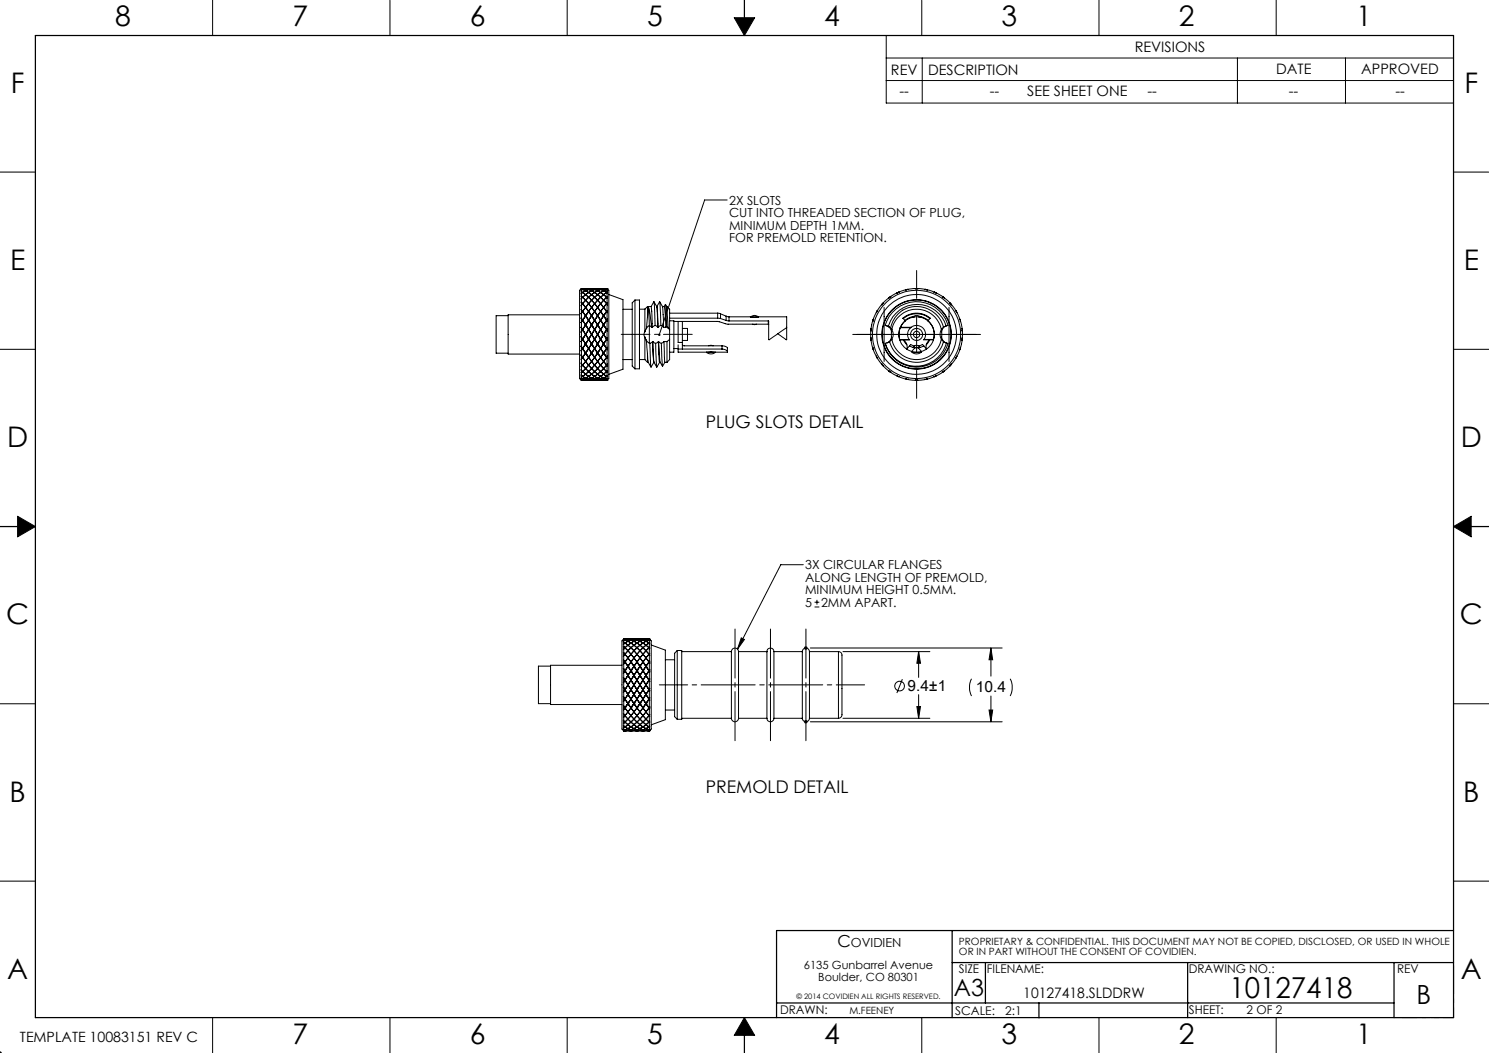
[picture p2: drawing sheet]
<svg xmlns="http://www.w3.org/2000/svg" width="420mm" height="297mm" viewBox="0 0 420 297" stroke-linecap="round" stroke-linejoin="round" font-family="sans-serif">
<defs><g id="words">
<text font-size="8.1" x="346.8" y="281.5">10127418</text>
<g font-size="8">
<text x="32.5" y="7.4">8</text>
<text x="82.5" y="7.4">7</text>
<text x="132.5" y="7.4">6</text>
<text x="182.5" y="7.4">5</text>
<text x="232.5" y="7.4">4</text>
<text x="282.5" y="7.4">3</text>
<text x="332.5" y="7.4">2</text>
<text x="382.5" y="7.4">1</text>
<text x="3.1" y="26.2">F</text>
<text x="413.1" y="26.1">F</text>
<text x="2.9" y="76.1">E</text>
<text x="412.9" y="76.1">E</text>
<text x="2" y="126.1">D</text>
<text x="412" y="126.1">D</text>
<text x="1.8" y="176.1">C</text>
<text x="411.8" y="176.1">C</text>
<text x="2.7" y="226.2">B</text>
<text x="412.7" y="226.2">B</text>
<text x="2" y="276.1">A</text>
<text x="412" y="276.1">A</text>
<text x="82.5" y="294.4">7</text>
<text x="132.5" y="294.4">6</text>
<text x="182.5" y="294.4">5</text>
<text x="232.5" y="294.4">4</text>
<text x="282.5" y="294.4">3</text>
<text x="332.5" y="294.4">2</text>
<text x="382.5" y="294.4">1</text>
</g>
<text font-size="7.5" x="399.5" y="283.1">B</text>
<text font-size="6.7" x="269.1" y="281">A3</text>
<g font-size="4.9">
<text x="199.1" y="120.8">PLUG SLOTS DETAIL</text>
<text x="199.1" y="223.6">PREMOLD DETAIL</text>
</g>
<text font-size="4.7" x="236.2" y="267.1">C</text>
<g font-size="4.4">
<text x="256" y="194.9">9.4±1</text>
<text x="275.3" y="195.3">10.4</text>
</g>
<g font-size="4.1">
<text x="320.1" y="14.8">REVISIONS</text>
<text x="251.3" y="21.1">REV</text>
<text x="261.8" y="21">DESCRIPTION</text>
<text x="360" y="21">DATE</text>
<text x="384" y="21">APPROVED</text>
<text x="253.7" y="27.1">--</text>
<text x="279.2" y="27.1">--</text>
<text x="289.8" y="27.1">SEE SHEET ONE</text>
<text x="323.6" y="27.1">--</text>
<text x="363.5" y="27.1">--</text>
<text x="393.6" y="27.1">--</text>
<text x="288.6" y="281.4">10127418.SLDDRW</text>
</g>
<text font-size="4" x="5.6" y="293.9">TEMPLATE 10083151 REV C</text>
<g font-size="3.5">
<text x="205.7" y="57.8">2X SLOTS</text>
<text x="205.7" y="61.3">CUT INTO THREADED SECTION OF PLUG,</text>
<text x="205.7" y="64.9">MINIMUM DEPTH 1MM.</text>
<text x="205.7" y="68.4">FOR PREMOLD RETENTION.</text>
<text x="227.1" y="160.6">3X CIRCULAR FLANGES</text>
<text x="227.1" y="164.1">ALONG LENGTH OF PREMOLD,</text>
<text x="227.1" y="167.7">MINIMUM HEIGHT 0.5MM.</text>
<text x="227.1" y="171.2">5</text>
<text x="231.6" y="171.2">2MM APART.</text>
<text x="240" y="267.1">OVIDIEN</text>
</g>
<g font-size="3.4">
<text x="270.5" y="274.4">SIZE</text>
<text x="278.3" y="274.4">FILENAME:</text>
<text x="335.3" y="274.4">DRAWING NO.:</text>
<text x="394.1" y="274.5">REV</text>
<text x="220" y="286.1">DRAWN:</text>
<text x="269.4" y="286.2">SCALE:</text>
<text x="283.5" y="286.2">2:1</text>
<text x="335.3" y="286.1">SHEET:</text>
<text x="351.6" y="286.1">2 OF 2</text>
</g>
<g font-size="3.2">
<text x="226.7" y="273.4">6135 Gunbarrel Avenue</text>
<text x="230.8" y="276.6">Boulder, CO 80301</text>
</g>
<g font-size="2.8">
<text x="270.5" y="266.6">PROPRIETARY &amp; CONFIDENTIAL. THIS DOCUMENT MAY NOT BE COPIED, DISCLOSED, OR USED IN WHOLE</text>
<text x="270.5" y="269.5">OR IN PART WITHOUT THE CONSENT OF COVIDIEN.</text>
<text x="239.6" y="286">M.FEENEY</text>
</g>
<text font-size="2.1" x="224.6" y="281.8">© 2014 COVIDIEN ALL RIGHTS RESERVED.</text>
</g></defs>
<g fill="none" stroke="#000" stroke-width=".28">
<path d="M60 0v10M110 0v10M160 0v10M207.1 5h5.8l-2.9 5zM250 10v19.1h160M250 16.4h160M260 0v10M260.1 16.4v12.7M310 0v10M349 16.4v12.7M360 0v10M379.5 16.4v12.7"/>
<path d="M250 22.7h160M0 48.5h10M205.1 56.4h-6.3l-12.9 38M410 48.5h10M258.6 76.3v7.9M0 98.5h10M143.3 89h-3.4v10.6h3.4M163.5 88.8h-20.2v11.1h20.2M163.9 89.7h.1M163.9 89.7l.1 .2M163.9 92.3l.1 .1M163.9 92.3l.1 .2"/>
<path d="M163.9 95l.1 .1M163.9 95l.1 .2M163.9 97.6l.1 .2M163.9 97.6l.1 .3M163.9 95l.4 .7M163.9 92.3l.4 .7M163.9 97.6l.4 .7M163.9 89.7l.4 .6M164 81.4h.1M164 81.4l-.1 .1M164 81.4v.2M164 81.6h-.1"/>
<path d="M164 81.6v.2M164 81.8l-.1 .1M164 81.8v.5M164 82.3h-.1M164 82.3v.4M164 82.7l-.1 .2 .1-.1M164 82.8v.7M164 83.5v.1M164 83.6v.5M164 84.1l-.1 .2 .1-.1M164 84.2v1M164 85.2v.1"/>
<path d="M164 85.3v.7M164 86l-.1 .3 .1-.2M164 86.1v1.2M164 87.3v.2M164 87.5v.8M164 88.3l-.1 .2M164 88.4l-.1 .1M164 88.4v1.3M164 89.9v.9M164 90.8l-.1 .2M164 90.9l-.1 .1M164 90.9v1.5"/>
<path d="M164 92.5v.9M164 93.4l-.1 .3M164 93.6l-.1 .1M164 93.6v1.5M164 95.2v1M164 96.2l-.1 .2M164 96.3l-.1 .1M164 96.3v1.5M164 97.9v.9M164 98.8l-.1 .2M164 98.9l-.1 .1M164 98.9v1.4"/>
<path d="M164 81.4a1.97 1.97 0 0 0-.5 2.1v21.7a2.06 2.06 0 0 0 .5 2.1M164 95.1l.3 .5M164 95.2l.3 .5M164 92.5l.3 .5M164 92.4l.3 .5M164 97.8l.3 .5M164 97.9l.3 .4M164 89.9l.3 .4M164 89.7l.3 .6M164 87.5l.3 .3M164 87.3l.3 .5M164 85.3l.3 .4"/>
<path d="M164 85.2l.3 .4M164 83.6l.3 .3M164 83.5l.3 .3M164 82.3l.3 .2M164 81.6l.3 .1M164 81.6h.3M164 81.4h.3M164.3 93l-.3 .4M164.3 95.7l-.3 .5M164.3 90.3l-.3 .5M164.3 98.3l-.3 .5M164.3 87.8l-.3 .5"/>
<path d="M164.3 87.8v.1M164.3 85.7l-.3 .3M164.3 85.7h.1M164.3 83.9l-.3 .2M164.3 82.5l-.3 .2M164.3 93h.1M164.3 95.7h.1M164.3 90.3h.1M164.3 82.5h.1M164.3 93l.8 1.3M164.3 93l.9 1.3M164.3 93l-.3 .6"/>
<path d="M164.3 93l-.4 .7M164.3 95.7l.9 1.3M164.3 95.7l-.4 .7M164.3 95.7l-.3 .6M164.3 95.7l.8 1.3M164.3 92.9v.1M164.3 90.4l.8 1.2M164.3 90.4l-.3 .5M164.3 90.3l.9 1.3M164.3 98.3h.1M164.3 90.3l-.4 .7M164.3 98.3l.9 1.3"/>
<path d="M164.3 98.3l-.4 .7M164.3 98.3v.1M164.3 98.4l-.3 .5M164.3 98.4l.8 1.2M164.3 87.9l.8 1.2M164.3 87.9l-.3 .5M164.3 87.9h.1M164.3 87.9l.9 1.2M164.3 87.9l-.4 .6M164.3 85.7l.8 1M164.3 85.7l-.3 .4M164.3 85.6v.1"/>
<path d="M164.3 83.9l.8 .8M164.3 83.9l-.3 .3M164.3 82.5l.8 .6M164.3 82.5l-.3 .3M164.3 81.7l.8 .3M164.3 81.7l-.3 .1M164.3 81.4l.8 .1M164.3 81.6v.1M164.3 83.8v.1M164.3 90.3v.1M164.3 95.6v.1M164.4 93l.8 1.3"/>
<path d="M164.4 95.7l.8 1.3M164.4 90.3h-.1M164.4 90.3l.8 1.3M164.4 98.3l.8 1.3M164.4 87.8l-.1 .1M164.4 87.8l.8 1.2M164.4 85.7l.8 1M164.4 83.9l.8 .8M164.4 82.5l.8 .6M164.4 82.5h.1M164.4 83.9h.1M164.4 85.7h.1"/>
<path d="M165.1 94.3l-.8 1.3M165.1 91.6l-.8 1.3M165.1 97l-.8 1.3M165.1 89.1l-.8 1.2M165.1 89.1h.1M165.1 99.6l-.8 1.1M165.1 86.7l-.8 1.1M165.1 86.7l.1 .1M165.1 84.7l-.8 .9M165.1 84.7l.1 .1M165.1 83.1l-.8 .7M165.1 82l-.8 .5"/>
<path d="M165.1 81.5l-.8 .1M165.1 94.3h.1M165.1 91.6h.1M165.1 97h.1M165.1 83.1h.1M165.1 82l.1 .1M165.1 81.5h.1M165.2 94.3l-.9 1.4M165.2 94.3h.1M165.2 94.3l.8 1.4M165.2 94.4l.8 1.3M165.2 94.3v.1"/>
<path d="M165.2 94.4l-.8 1.3M165.2 91.7l.8 1.3M165.2 91.7l-.8 1.3M165.2 91.6l-.9 1.4M165.2 97h.1M165.2 91.6h.1M165.2 97l.8 1.3M165.2 97l-.9 1.3M165.2 97.1l.8 1.2M165.2 97v.1M165.2 97.1l-.8 1.2M165.2 89.1l.8 1.2"/>
<path d="M165.2 89.1l-.8 1.2M165.2 99.6h.1M165.2 89.1h.1M165.2 89.1l-.9 1.2M165.2 99.6h-.1M165.2 99.6l.8 1.1M165.2 99.6l-.9 1.1M165.2 99.7l.8 1.1M165.2 99.6v.1M165.2 89v.1M165.2 99.7l-.8 1.1M165.2 86.7l.8 1.1"/>
<path d="M165.2 86.7l-.8 1.1M165.2 86.7v.1M165.2 84.7l.8 1M165.2 84.7l-.8 1M165.2 83.1l.8 .8M165.2 83.1l-.8 .8M165.2 82l.8 .5M165.2 82l-.8 .5M165.2 81.5l-.8 .2 .8 .3M165.2 81.5l.8 .2M165.2 82h.1M165.2 83.1h.1"/>
<path d="M165.2 94.3l.8 1.3M165.2 91.6l.8 1.3M165.2 84.7v.1M165.2 84.7l.8 .9M165.2 83.1l.8 .7M165.2 81.5l.8 .1M165.2 82v.1M166 93l-.8 1.3M166 95.7l-.8 1.3M166 90.3l-.8 1.3M166 98.3l-.8 1.3M166 87.8l-.8 1.2"/>
<path d="M166 87.8v.1M166 85.7l-.8 1M166 85.7h.1M166 83.9l-.8 .8M166 82.5l-.8 .6M166 81.7l-.8 .3M166 81.4h-1.6l.8 .1M166 81.4l-.8 .1M166 93h.1M166 95.7h.1M166 90.3h.1M166 82.5h.1"/>
<path d="M166 81.7h.1M166 93l.8 1.3M166 93l.9 1.3M166 95.7l.9 1.3M166 92.9v.1M166 95.7l.8 1.3M166 90.4l.8 1.2M166 90.4l-.8 1.2M166 98.3h.1M166 90.3l.9 1.3M166 98.3l.9 1.3M166 98.3v.1"/>
<path d="M166 98.4l-.8 1.2M166 87.9l.8 1.2M166 87.9l-.8 1.2M166 98.4l.8 1.2M166 87.9h.1M166 87.9l.9 1.2M166 85.7l.8 1M166 85.6v.1M166 83.9l.8 .8M166 82.5l.8 .6M166 81.7l.8 .3M166 81.4l.8 .1"/>
<path d="M166 83.8v.1M166 90.3v.1M166 95.6v.1M166.1 93l.8 1.3M166.1 95.7l.8 1.3M166.1 90.3h-.1M166.1 90.3l.8 1.3M166.1 98.3l.8 1.3M166.1 87.8l-.1 .1M166.1 87.8l.8 1.2M166.1 85.7h-.1M166.1 85.7l.8 1"/>
<path d="M166.1 83.9l.8 .8M166.1 82.5l.8 .6M166.1 81.7h.1M166.1 81.7l.8 .3M166.1 82.5h.1M166.1 83.9h.1M166.8 94.3l-.8 1.3M166.8 91.6l-.8 1.3M166.8 97l-.8 1.3M166.8 89.1l-.8 1.2M166.8 89.1h.1M166.8 99.6l-.8 1.1"/>
<path d="M166.8 86.7l-.8 1.1M166.8 86.7l.1 .1M166.8 84.7l-.8 .9M166.8 84.7l.1 .1M166.8 83.1l-.8 .7M166.8 82l-.8 .5M166.8 81.5l-.8 .1M166.8 94.3h.1M166.8 91.6h.1M166.8 97h.1M166.8 83.1h.1M166.8 82l.1 .1"/>
<path d="M166.8 81.5h.1M166.9 94.3l-.9 1.4M166.9 94.3h.1M166.9 94.3l.8 1.4M166.9 94.4l.8 1.3M166.9 94.3v.1M166.9 94.4l-.8 1.3M166.9 91.7l.8 1.3M166.9 91.7l-.8 1.3M166.9 91.6l-.9 1.4M166.9 97h.1M166.9 91.6h.1"/>
<path d="M166.9 97l-.9 1.3M166.9 97l.8 1.3M166.9 97.1l.8 1.2M166.9 97v.1M166.9 97.1l-.8 1.2M166.9 89.1l.8 1.2M166.9 89.1l-.8 1.2M166.9 99.6h.1M166.9 89.1h.1M166.9 89.1l-.9 1.2M166.9 99.6h-.1M166.9 99.6l-.9 1.1"/>
<path d="M166.9 99.6l.8 1.1M166.9 99.7l.8 1.1M166.9 99.6v.1M166.9 89v.1M166.9 99.7l-.8 1.1M166.9 86.7l.8 1.1M166.9 86.7l-.8 1.1M166.9 86.7v.1M166.9 84.7l.8 1M166.9 84.7l-.8 1M166.9 83.1l.8 .8M166.9 83.1l-.8 .8"/>
<path d="M166.9 82l.8 .5M166.9 82l-.8 .5M166.9 81.5l.8 .2M166.9 81.5l-.8 .2M166.9 82h.1M166.9 83.1h.1M166.9 94.3l.8 1.3M166.9 91.6l.8 1.3M166.9 84.7v.1M166.9 84.7l.8 .9M166.9 83.1l.8 .7M166.9 81.5h.1"/>
<path d="M166.9 81.5l.8 .1M166.9 82v.1M167.7 93l-.8 1.3M167.7 95.7l-.8 1.3M167.7 90.3l-.8 1.3M167.7 98.3l-.8 1.3M167.7 87.8l-.8 1.2M167.7 87.8v.1M167.7 85.7l-.8 1M167.7 85.7h.1M167.7 83.9l-.8 .8M167.7 82.5l-.8 .6"/>
<path d="M167.7 81.7l-.8 .3M167.7 81.4h-1.6l.8 .1M167.7 81.4l-.8 .1M167.7 93h.1M167.7 95.7h.1M167.7 90.3h.1M167.7 82.5h.1M167.7 81.7h.1M167.7 93l.8 1.3M167.7 93l.9 1.3M167.7 95.7l.9 1.3M167.7 95.7l.8 1.3"/>
<path d="M167.7 92.9v.1M167.7 90.4l.8 1.2M167.7 90.4l-.8 1.2M167.7 90.3l.9 1.3M167.7 98.3h.1M167.7 98.3l.9 1.3M167.7 98.4l.8 1.2M167.7 98.3v.1M167.7 98.4l-.8 1.2M167.7 87.9l.8 1.2M167.7 87.9l-.8 1.2M167.7 87.9h.1"/>
<path d="M167.7 87.9l.9 1.2M167.7 85.7l.8 1M167.7 85.6v.1M167.7 83.9l.8 .8M167.7 82.5l.8 .6M167.7 81.7l.8 .3M167.7 81.4l.8 .1M167.7 83.8v.1M167.7 90.3v.1M167.7 95.6v.1M167.8 93l.8 1.3M167.8 95.7l.8 1.3"/>
<path d="M167.8 90.3h-.1M167.8 90.3l.8 1.3M167.8 98.3l.8 1.3M167.8 87.8l-.1 .1M167.8 87.8l.8 1.2M167.8 85.7h-.1M167.8 85.7l.8 1M167.8 83.9l.8 .8M167.8 82.5l.8 .6M167.8 81.7l.8 .3M167.8 83.9h-.1M167.8 82.5h-.1"/>
<path d="M168.5 94.3l-.8 1.3M168.5 91.6l-.8 1.3M168.5 97l-.8 1.3M168.5 89.1l-.8 1.2M168.5 89.1h.1M168.5 99.6l-.8 1.1M168.5 86.7l-.8 1.1M168.5 86.7l.1 .1M168.5 84.7l-.8 .9M168.5 84.7l.1 .1M168.5 83.1l-.8 .7M168.5 82l-.8 .5"/>
<path d="M168.5 81.5l-.8 .1M168.5 94.3h.1M168.5 91.6h.1M168.5 97h.1M168.5 83.1h.1M168.5 82l.1 .1M168.5 81.5h.1M168.6 94.3h.1M168.6 94.3l.8 1.4M168.6 94.3l-.9 1.4M168.6 94.4l.8 1.3M168.6 94.3v.1"/>
<path d="M168.6 94.4l-.8 1.3M168.6 91.7l.8 1.3M168.6 91.7l-.8 1.3M168.6 91.6l-.9 1.4M168.6 97h.1M168.6 91.6h.1M168.6 97l-.9 1.3M168.6 97l.8 1.3M168.6 97.1l.8 1.2M168.6 97v.1M168.6 97.1l-.8 1.2M168.6 89.1l.8 1.2"/>
<path d="M168.6 89.1l-.8 1.2M168.6 99.6h.1M168.6 89.1l-.9 1.2M168.6 89.1h.1M168.6 99.6h-.1M168.6 99.6l-.9 1.1M168.6 99.6l.8 1.1M168.6 99.7l.8 1.1M168.6 99.6v.1M168.6 99.7l-.8 1.1M168.6 89v.1M168.6 86.7l.8 1.1"/>
<path d="M168.6 86.7l-.8 1.1M168.6 86.7v.1M168.6 84.7l.8 1M168.6 84.7l-.8 1M168.6 83.1l.8 .8M168.6 83.1l-.8 .8M168.6 82l.8 .5M168.6 82l-.8 .5M168.6 81.5l.8 .2M168.6 81.5l-.8 .2M168.6 82h.1M168.6 83.1h.1"/>
<path d="M168.6 94.3l.8 1.3M168.6 91.6l.8 1.3M168.6 84.7v.1M168.6 84.7l.8 .9M168.6 83.1l.8 .7M168.6 81.5h.1M168.6 81.5l.8 .1M168.6 82v.1M169.4 93l-.8 1.3M169.4 95.7l-.8 1.3M169.4 90.3l-.8 1.3M169.4 98.3l-.8 1.3"/>
<path d="M169.4 87.8l-.8 1.2M169.4 87.8v.1M169.4 85.7l-.8 1M169.4 85.7h.1M169.4 83.9l-.8 .8M169.4 82.5l-.8 .6M169.4 81.7l-.8 .3M169.4 81.4h-1.6l.8 .1M169.4 81.4l-.8 .1M169.4 93h.1M169.4 95.7h.1M169.4 90.3h.1"/>
<path d="M169.4 82.5h.1M169.4 81.7h.1M169.4 93l.8 1.3M169.4 93l.9 1.3M169.4 95.7l.9 1.3M169.4 95.7l.8 1.3M169.4 92.9v.1M169.4 90.4l.8 1.2M169.4 90.4l-.8 1.2M169.4 98.3h.1M169.4 90.3l.9 1.3M169.4 98.3l.9 1.3"/>
<path d="M169.4 98.3v.1M169.4 98.4l-.8 1.2M169.4 98.4l.8 1.2M169.4 87.9l.8 1.2M169.4 87.9l-.8 1.2M169.4 87.9h.1M169.4 87.9l.9 1.2M169.4 85.7l.8 1M169.4 85.6v.1M169.4 83.9l.8 .8M169.4 82.5l.8 .6M169.4 81.7l.8 .3"/>
<path d="M169.4 81.4l.8 .1M169.4 83.8v.1M169.4 90.3v.1M169.4 95.6v.1M169.5 93l.8 1.3M169.5 95.7l.8 1.3M169.5 90.3h-.1M169.5 90.3l.8 1.3M169.5 98.3l.8 1.3M169.5 87.8l-.1 .1M169.5 87.8l.8 1.2M169.5 85.7h-.1"/>
<path d="M169.5 85.7l.8 1M169.5 83.9l.8 .8M169.5 82.5l.8 .6M169.5 81.7l.8 .3M169.5 83.9h-.1M169.5 82.5h-.1M170.2 94.3l-.8 1.3M170.2 91.6l-.8 1.3M170.2 97l-.8 1.3M170.2 89.1l-.8 1.2M170.2 89.1h.1M170.2 99.6l-.8 1.1"/>
<path d="M170.2 86.7l-.8 1.1M170.2 86.7l.1 .1M170.2 84.7l-.8 .9M170.2 84.7l.1 .1M170.2 83.1l-.8 .7M170.2 82l-.8 .5M170.2 81.5l-.8 .1M170.2 94.3h.1M170.2 91.6h.1M170.2 97h.1M170.2 83.1h.1M170.2 82l.1 .1"/>
<path d="M170.2 81.5h.1M170.3 94.3l-.9 1.4M170.3 94.3h.1M170.3 94.3l.8 1.4M170.3 94.3v.1M170.3 94.4l-.8 1.3M170.3 94.4l.8 1.3M170.3 91.7l.8 1.3M170.3 91.7l-.8 1.3M170.3 91.6l-.9 1.4M170.3 97h.1M170.3 91.6h.1"/>
<path d="M170.3 97l.8 1.3M170.3 97l-.9 1.3M170.3 97.1l.8 1.2M170.3 97v.1M170.3 97.1l-.8 1.2M170.3 89.1l.8 1.2M170.3 89.1l-.8 1.2M170.3 99.6h.1M170.3 89.1h.1M170.3 89.1l-.9 1.2M170.3 99.6h-.1M170.3 99.6l.8 1.1"/>
<path d="M170.3 99.6l-.9 1.1M170.3 99.7l.8 1.1M170.3 99.6v.1M170.3 99.7l-.8 1.1M170.3 89v.1M170.3 86.7l.8 1.1M170.3 86.7l-.8 1.1M170.3 86.7v.1M170.3 84.7l.8 1M170.3 84.7l-.8 1M170.3 83.1l.8 .8M170.3 83.1l-.8 .8"/>
<path d="M170.3 82l.8 .5M170.3 82l-.8 .5M170.3 81.5l.8 .2M170.3 81.5l-.8 .2M170.3 82h.1M170.3 83.1h.1M170.3 94.3l.8 1.3M170.3 91.6l.8 1.3M170.3 84.7v.1M170.3 84.7l.8 .9M170.3 83.1l.8 .7M170.3 81.5l.8 .1"/>
<path d="M170.3 82v.1M171.1 93l-.8 1.3M171.1 95.7l-.8 1.3M171.1 90.3l-.8 1.3M171.1 98.3l-.8 1.3M171.1 87.8l-.8 1.2M171.1 87.8v.1M171.1 85.7l-.8 1M171.1 85.7h.1M171.1 83.9l-.8 .8M171.1 82.5l-.8 .6M171.1 81.7l-.8 .3"/>
<path d="M171.1 81.4l-.8 .1M171.1 81.4h-1.6l.8 .1M171.1 93h.1M171.1 95.7h.1M171.1 90.3h.1M171.1 82.5h.1M171.1 93l.1 .2M171.1 93l.2 .3M171.1 95.7l.2 .3M171.1 95.7l.1 .2M171.1 92.9v.1M171.1 90.4l.1 .2"/>
<path d="M171.1 90.4l-.8 1.2M171.1 98.3h.1M171.1 90.3l.2 .4M171.1 98.3l.2 .3M171.1 98.4l.1 .2M171.1 98.3v.1M171.1 98.4l-.8 1.2M171.1 87.9l.1 .1M171.1 87.9l-.8 1.2M171.1 87.9h.1M171.1 87.9l.2 .3M171.1 85.7l.1 .1"/>
<path d="M171.1 85.6v.1M171.1 83.9l.1 .1M171.1 82.5l.1 .1M171.1 81.7h.1M171.1 81.4h.1M171.1 81.6v.1M171.1 83.8v.1M171.1 90.3v.1M171.1 95.6v.1M171.1 93l.1 .1M171.1 95.7l.1 .1M171.1 90.3l.1 .1"/>
<path d="M171.1 98.3l.1 .2M171.1 87.8l.1 .1M171.1 83.9h.1M171.2 81.4h.1M171.2 93.2v2.2M171.2 95.4l-.1 .2M171.2 98.6v2M171.2 98.6h.1M171.2 98.5l.1 .1M171.2 98.2v.3M171.2 95.9v2.2M171.2 95.9l.1 .1"/>
<path d="M171.2 95.8l.1 .2M171.2 95.6v.2M171.2 93.2l.1 .1M171.2 93.1l.1 .2M171.2 92.8v.3M171.2 90.6v2.1M171.2 90.6l.1 .1M171.2 90.4l.1 .3M171.2 90.2v.2M171.2 88v2.1M171.2 88l.1 .2M171.2 87.9l.1 .3"/>
<path d="M171.2 87.7v.2M171.2 87.6v.1M171.2 85.8v1.8M171.2 85.8l.1 .2-.1-.2M171.2 85.6v.2M171.2 85.5v.1M171.2 84v1.5M171.2 83.9l.1 .2-.1-.1M171.2 83.8v.1M171.2 83.7v.1M171.2 82.6v1.1M171.2 82.6l.1 .1"/>
<path d="M171.2 82.4v.1M171.2 82.4h.1M171.2 81.7v.7M171.2 81.7l.1 .1M171.2 81.6v.1M171.2 81.6h.1M171.2 81.4v.2M171.2 81.4l.1 .1M171.2 81.4l.5 .5v24.9l-.5 .5M171.2 95.6l-.1 .1M171.2 92.8l-.1 .2M171.2 92.7l-.1 .2"/>
<path d="M171.2 98.1l-.1 .2M171.2 98.2l-.1 .1M171.2 90.2l-.1 .1M171.2 90.1l-.1 .2M171.2 87.7l-.1 .1M171.2 87.6l-.1 .2M171.2 85.6l-.1 .1M171.2 85.5l-.1 .1M171.2 83.8l-.1 .1M171.2 83.7l-.1 .1M171.2 82.4l-.1 .1M171.2 81.6l-.1 .1"/>
<path d="M171.2 81.6h-.1M171.3 98l-.1 .2M171.3 98l-.1 .1M171.3 95.3l-.1 .3M171.3 95.3l-.1 .1M171.3 92.6l-.1 .2M171.3 92.6l-.1 .1M171.3 90l-.1 .2M171.3 90l-.1 .1M171.3 95.3l-.2 .4M171.3 92.6l-.2 .4M171.3 98l-.2 .3"/>
<path d="M171.3 90l-.2 .3M171.7 83.1l4 1.4v19.6l-4 1.5M175.7 87.2h2.6M179.1 84.6v19.4M179.1 84.6l-.8 .8v17.9l.8 .7M179.1 84.6h1.3v19.4h-1.3M180.4 87.2h1.5M181.9 95.1l.4 .8M181.9 93.6a1.23 1.23 0 0 0 0 1.5M181.9 95.1v6.3M181.9 87.2v6.4M182.3 95.9l.3 4"/>
<path d="M182.3 95.9l.9 .9M182.3 92.7l-.4 .9M182.6 99.9l.2 2.3M182.6 89.4l-.3 3.3M182.6 99.9v2.3M182.6 86.5v2.9M182.6 86.5h1.1M182.6 86.5l-.7 .7M182.9 86.6l-.3 2.8M182.9 86.6l.3 5.2-.9 .9M182.9 86.6l.5 2.3 .4 3.4M183.3 96.9l.3 6.6"/>
<path d="M183.7 86.5l.3 5.8M183.8 92.3l-.6-.4v4.9M183.8 92.3h.2M184.1 96.3l-.4 .4-.5 .1M184.1 96.3l.3 5.9M184.1 96.3h.1M184.2 96.3l.7 .5M184.2 96.3l.3 5.9M184.4 85.1l-.7 1.4M184.8 91.8l-.8 .5M184.8 91.8l.8 .5M184.9 96.8l.3 6.7"/>
<path d="M185.2 86.5l-.7-1.4 .3 6.7M185.2 86.5l.4 5.8M185.2 86.5h.1M185.3 86.5l.3 5.8M185.6 92.3h.1M185.7 96.3l-.8 .5M185.7 96.3l.4 5.9M185.7 96.3h.1M185.8 96.3l.7 .5M185.8 96.3l.4 5.9h-.1M186.1 85.1l-.8 1.4M186.4 91.8l-.8 .5"/>
<path d="M186.4 91.8l.8 .5M186.5 96.8l.4 6.5M186.9 86.5l-.8-1.4 .3 6.7M186.9 86.5l.3 5.8M186.9 86.5h.5v.2l.4 5.6M187.2 92.3h.6M187.3 96.3l-.8 .5M187.3 96.3l.2 5.9M187.3 96.3h.8M187.7 85.9l-.4 .6M188 92.1l.5 .4M188 92.1l-.2 .2"/>
<path d="M188.1 86.5l-.4-.6 .3 6.2M188.1 86.5v1M188.1 87.5l.4 5M188.1 86.5l.8 .7v5.8M188.1 96.3v5.9M188.5 92.5l.4 .5M188.9 90.5h1.2v8.8h-1.2M188.9 93v2.7M188.9 95.7l-.8 .6M188.9 95.7v5.7l-.8 .8M188.9 88.3h13.5M188.9 89.7h13.5"/>
<path d="M190.1 90.7h12.4l2.7 .7h11.5M190.1 98.3h1.2M191.3 90.7v5.9h1.2M191.3 97.3v1.2M191.3 98.5v.8h8M191.3 98.5h12.4M192.5 92.6h1.4v3.4h-1.4M192.5 90.7v5.9M192.5 96.6v1.9M192.5 97.2l.3 .3h10.9M199.3 99.4a2.01 2.01 0 0 0 2.5 0M199.3 99.3l1.2-.1 1.3 .1"/>
<path d="M199.3 99.4h2.5M199.3 99.3v.1M199.9 97.5l.5-.1 .8 .1M201.8 99.3v.1M202.4 88.3l.8 .2M202.4 89.7l.8 .1M202.4 88.3v1.4M203.2 88.5v1.3M203.2 88.5l1.6 .7M203.2 89.8l1.6 .6M203.7 98.5l.8 .1 .7 .5M203.7 97.5l1.4 .5 .1 1.1"/>
<path d="M203.7 97.5v1M204.8 89.2l.8 .2M204.8 90.4l.8 .1M204.8 89.2v1.2M205.2 99.1v.2h-3.4M205.6 89.4v1.1M205.6 89.4h6.1M205.6 90.5h11.1M211.7 89.4h.1M211.7 89.4l1.1-.4 1.2 .4M211.8 89.4h2.1M212.3 91.4l.5 .2 .6-.2"/>
<path d="M213.9 89.4h8v2.9M216.7 90.5l.2 5.3 5-3.5M216.7 91.4l.1 .1M216.7 90.5v.9M221.9 92.3l-.1 3.5-2.4-1.7M240.5 94.3h36.1M245.6 95.6l.1 .2M245.6 95.4l.1-.1-.1 .3M245.6 93.2v2.2M245.6 93.1l.1 .2-.1-.1M245.6 95.4v.2M245.6 93.1v.1"/>
<path d="M245.7 95.9l.5 2.2M245.7 95.8l.1 .2-.1-.1M245.7 92.8l-.1 .3M245.7 92.7l.1-.1-.1 .2M245.7 95.8v.1M245.7 92.7v.1M245.9 91.7h.1M246.2 98.1v-.1v.2M246.2 90.6l-.5 2.1M246.2 98.1v.1M246.2 98.2l.1 .3M246.2 90.4v.3v-.1"/>
<path d="M246.2 90.4v.2M246.3 98.5l.2 .1h-.2M246.3 90.2l-.1 .2M246.3 98.5v.1M246.3 98.6l.9 2M246.3 90.1l.2-.1-.2 .2M246.3 90.1v.1M247.2 88l-.9 2.1M247.3 87.9v.3l-.1-.2M247.3 87.9l-.1 .1M247.4 87.7l-.1 .2M247.4 87.6h.2l-.2 .1"/>
<path d="M247.4 87.6v.1M248.7 85.8l-1.3 1.8M248.8 85.8v.2l-.1-.2M248.8 85.8h-.1M249 85.6l-.2 .2M249.1 85.5h.1l-.2 .1M249.1 85.5l-.1 .1M249.4 86.7v15.2M249.9 91.9a1.96 1.96 0 0 1 1.5 2.4 2.02 2.02 0 0 1-1.2 2.4M250.7 84l-1.6 1.5M250.8 83.9l-.1 .2v-.1M250.8 83.9l-.1 .1"/>
<path d="M250.9 96.3a7.9 7.9 0 0 0 7.6 5.9 7.9 7.9 0 0 0 7.6-5.9M250.9 96.3l-1.2 .5a9 9 0 0 0 8.6 6.5 9 9 0 0 0 8.6-6.5l-.8-.5M251 83.8l-.2 .1M251.1 83.7h.2l-.3 .1M251.1 83.7l-.1 .1M251.2 92.5l.4 .5M251.6 93a7.1 7.1 0 0 1 7-5.8 7.1 7.1 0 0 1 6.9 5.8M251.6 95.7a7.1 7.1 0 0 0 7 5.7 7.1 7.1 0 0 0 6.9-5.7M251.6 93a2.72 2.72 0 0 1 0 2.7M251.6 95.7l-.7 .6M253 82.6l-1.9 1.1M253.2 82.5l-.2 .2v-.1"/>
<path d="M253.2 82.5l-.2 .1M253.4 82.4l-.2 .1M253.5 82.4h.1h-.2M253.5 82.4h-.1M253.8 95.8h.1M253.8 95.8h2.7M253.9 92.4a5.2 5.2 0 0 0-.1 3.4M253.9 92.4h3M254 92.3l-.1 .1M254 92.3a5 5 0 0 1 6.3-2.6 5 5 0 0 1 3 6M254 92.3h3M254.8 89.8a5.9 5.9 0 0 1 7.5 0"/>
<path d="M254.8 89.8l-.1-.1a6 6 0 0 1 7.7 0l-.1 .1M254.8 89.8l.4 .6M254.8 95.8l1 1.5M255.1 95.8a2.76 2.76 0 0 1 .7 2.7M255.2 90.4l.1 .1M255.3 90.5a5 5 0 0 0 .5 8M255.6 81.7l-2.1 .7M255.6 81.7l-.1 .1 .2-.1M255.6 81.7h.1M255.8 98.5l1.4 .6M256 81.6l-.3 .1M256.1 81.6l.1 .1-.2-.1"/>
<path d="M256.1 81.6h-.1M256.5 95.8h.1M256.5 97.5l1.6 .6M256.5 97.5l.4-.3 1.1 .4M256.5 97.5l-.7 1M256.9 92.4a2.49 2.49 0 0 0-.4 3.4M257 92.3l-.1 .1M257 92.3a2.54 2.54 0 0 1 3.3 .2 2.54 2.54 0 0 1 .3 3.2M257.2 99.1a4.5 4.5 0 0 0 2.7 0M257.3 99.4a2.06 2.06 0 0 0 2.5 0M257.3 99.4h2.5M257.3 99.2v.2"/>
<path d="M257.4 89.4h.6M257.5 89.3l-2.3 1.1M257.7 97.8l.9-.4 .9 .6h-2zM258.1 98.1h.9M258.1 98.1l-.9 1M258.3 81.4l-2.2 .2M258.3 81.4l-.1 .1 .2-.1M258.3 81.4h.1M258.4 81.4h.3M258.6 89.2v10.2M258.7 81.4h.1M258.8 81.4l2.2 .2"/>
<path d="M259 98.1l.9 1M259.1 89.4l.6 .1M259.5 89.3l1.3 .4 1 .7M259.8 89.4l-1.2-.4-1.2 .5M259.8 99.2v.2M260.6 97.5l-1.6 .6M260.6 97.5l-.4-.3-1.1 .4M260.6 97.5l.7 1M260.6 95.7h2.7M261 81.6l-.1 .1 .2-.1M261 81.6h.1M261.1 81.6l.2 .1"/>
<path d="M261.3 98.5l-1.4 .6M261.3 81.7l.2 .1v-.1M261.3 81.7h.2M261.5 81.7l2.1 .7M261.8 90.5a5 5 0 0 1-.5 8M261.8 90.4l-.1 .1M262 95.8a2.61 2.61 0 0 0-.7 2.7M262.3 95.8l-1 1.5M262.3 89.8l-.5 .6M263.6 82.4h-.1h.2M263.6 82.4h.1M263.7 82.4l.2 .1"/>
<path d="M263.9 82.5l.2 .2-.1-.1M263.9 82.5l.1 .1M264 82.6l2 1.1M265.5 93a2.51 2.51 0 0 0 0 2.7M265.5 95.7l.6 .6M266 83.7h-.2l.3 .1M266 83.7l.1 .1M266.1 83.8l.1 .1M266.1 92.3a7.6 7.6 0 0 0-7.5-5.8 7.6 7.6 0 0 0-7.4 6M266.1 92.3l-.6 .7M266.1 92.3l.8-.4a8.5 8.5 0 0 0-8.2-6 8.5 8.5 0 0 0-8.1 6.2l.6 .4M266.1 96.3l.6 .4"/>
<path d="M266.2 92.4a4 4 0 0 0 0 3.9M266.2 83.9l.2 .2-.1-.1M266.2 83.9l.1 .1M266.3 84l1.7 1.5M266.4 92.1l-.2 .2M266.8 92l.6-.2a9.2 9.2 0 0 0-8.9-6.7 9.2 9.2 0 0 0-8.8 6.7l1.2 .5M266.8 96.7l.6 .1a9.2 9.2 0 0 1-8.9 6.8 9.2 9.2 0 0 1-8.8-6.8M267.7 86.7v15.2M268 85.5h-.1l.2 .1M268 85.5l.1 .1M268.1 85.6l.2 .2M268.3 85.8v.2v-.2"/>
<path d="M268.3 85.8h.1M268.3 85.8l1.3 1.8M269.6 87.6h-.1l.2 .1M269.6 87.6l.1 .1M269.7 87.7l.1 .2M269.8 87.9v.3l.1-.2M269.8 87.9l.1 .1M269.9 88l.9 2.1M270.8 90.1l-.1-.1 .1 .2M270.8 98.6l-.9 2M270.8 90.1v.1M270.8 90.2l.1 .2"/>
<path d="M270.8 98.5l-.1 .1h.1M270.8 98.5v.1M270.9 90.4v.3v-.1M270.9 98.2l-.1 .3M270.9 90.4v.2M270.9 90.6l.5 2.1M270.9 98.1v-.1v.2M270.9 98.1v.1M271.2 97h.1M271.4 92.7l-.1-.1 .1 .2M271.4 92.8v.3M271.4 95.8l-.1 .2 .1-.1"/>
<path d="M271.4 95.9l-.5 2.2M271.4 92.7v.1M271.4 95.8v.1M271.4 93.1v.2v-.1M271.4 93.2v2.2M271.4 95.4v.2M271.4 95.6v.2M271.4 93.1v.1M410 98.5h10M163.9 100.1l.1 .2M163.9 100.1l.1 .3M163.9 105.8l.1 .1"/>
<path d="M163.9 107l.1 .1M163.9 107.1l.1 .2M163.9 100.1l.4 .6M164 100.4v.8M164 101.2v.1M164 101.3v1.2M164 102.5l-.1-.1 .1 .2M164 102.6v.7M164 103.3v.1M164 103.4v1.1M164 104.5l-.1-.2 .1 .2M164 104.5v.6"/>
<path d="M164 105.1v.1M164 105.2v.7M164 105.9v.5M164 106.4h.1M164 106.4v.5M164 106.9l-.1-.2 .1 .2M164 106.9v.2M164 107.1v.2M164 107.3h.1M164 100.3l.3 .4M164 100.4l.3 .4M164 102.5l.3 .4"/>
<path d="M164 102.6l.3 .4M164 104.5l.3 .3M164 105.9l.3 .2M164 106.9l.3 .1M164 107.3h.3M164.3 100.8h.1M164.3 100.8l-.3 .4M164.3 103l-.3 .3M164.3 104.8l-.3 .3M164.3 106.1l-.3 .3M164.3 107l-.3 .1M164.3 100.7h.1"/>
<path d="M164.3 100.7l.1 .1M164.3 100.7v.1M164.3 100.7v.2M164.3 100.9l-.3 .4M164.3 100.9l.8 1M164.3 102.9v.1M164.3 103l-.3 .4M164.3 103l.8 1M164.3 104.7v.1M164.3 104.8l-.3 .4M164.3 104.8l.8 .7M164.3 106.2l-.3 .2"/>
<path d="M164.3 106.2l.8 .4M164.3 107h.1M164.3 107l.8 .2M164.3 104.8h.1M164.3 106.1v.1M164.3 106.1h.1M164.4 100.8l.8 1.1M164.4 102.9v.1M164.4 103l.8 .9M164.4 104.7v.1M164.4 104.8l.8 .7M164.4 106.1l.8 .5"/>
<path d="M164.4 106.1h.1M165.1 101.9l-.8 1M165.1 104h.1M165.1 104l-.8 .8M165.1 105.5l-.8 .6M165.1 106.6l-.8 .4M165.1 107.2l-.8 .1M165.2 101.9h.1M165.2 101.9h-.1M165.2 102l.8 1M165.2 102l-.8 1M165.2 104l.8 .8"/>
<path d="M165.2 103.9v.1M165.2 104l-.8 .8M165.2 105.5h-.1M165.2 105.6l.8 .5M165.2 105.6l-.8 .5M165.2 106.7l.8 .3M165.2 106.7l-.8 .3 .8 .2M165.2 107.2l.8 .1M165.2 107.2l-.8 .1h1.6M165.2 105.5v.1M165.2 106.6v.1M165.2 106.6h-.1"/>
<path d="M165.2 107.2h-.1M165.2 105.5h.1M165.2 106.6h.1M165.2 101.9l.8 1M165.2 105.5l.8 .6M165.2 106.6l.8 .4M166 100.8l-.8 1.1M166 103l-.8 .9M166 104.8l-.8 .7M166 106.1l-.8 .5M166 107l-.8 .2M166 100.7h.1"/>
<path d="M166 100.7v.1M166 100.7l.1 .1M166 100.7v.2M166 100.9l-.8 1M166 100.9l.8 1M166 102.9l.1 .1M166 102.9v.1M166 103l-.8 1M166 103l.8 1M166 104.7v.1M166 104.8l.8 .7M166 106.2l-.8 .4"/>
<path d="M166 106.2l.8 .4M166 107l-.8 .2 .8 .1M166 107l.8 .2M166 104.8h.1M166 106.1v.1M166 106.1h.1M166 107h.1M166.1 100.8l.8 1.1M166.1 103l.8 .9M166.1 104.7v.1M166.1 104.8l.8 .7M166.1 106.1l.8 .5"/>
<path d="M166.1 107l.8 .2M166.1 106.1h.1M166.1 107h.1M166.8 101.9l-.8 1M166.8 104h.1M166.8 104l-.8 .8M166.8 105.5l-.8 .6M166.8 106.6l-.8 .4M166.8 107.2l-.8 .1M166.9 101.9h.1M166.9 101.9h-.1M166.9 102l.8 1"/>
<path d="M166.9 102l-.8 1M166.9 103.9v.1M166.9 104l-.8 .8M166.9 104l.8 .8M166.9 105.5h-.1M166.9 105.6l-.8 .5M166.9 105.6l.8 .5M166.9 106.7l-.8 .3M166.9 106.7l.8 .3M166.9 107.2l-.8 .1h1.6M166.9 107.2l.8 .1M166.9 105.5v.1"/>
<path d="M166.9 106.6v.1M166.9 106.6h-.1M166.9 101.9l.8 1M166.9 105.5h.1M166.9 105.5l.8 .6M166.9 106.6l.8 .4M166.9 106.6h.1M166.9 107.2h.1M167.7 100.8l-.8 1.1M167.7 103l-.8 .9M167.7 104.8l-.8 .7M167.7 106.1l-.8 .5"/>
<path d="M167.7 107l-.8 .2M167.7 100.7h.1M167.7 100.7v.1M167.7 100.7l.1 .1M167.7 100.9l.8 1M167.7 100.7v.2M167.7 100.9l-.8 1M167.7 102.9v.1M167.7 102.9l.1 .1M167.7 103l.8 1M167.7 103l-.8 1M167.7 104.7v.1"/>
<path d="M167.7 104.8l.8 .7M167.7 106.2l.8 .4M167.7 106.2l-.8 .4M167.7 107l.8 .2M167.7 104.8h.1M167.7 106.1v.1M167.7 106.1h.1M167.7 107h.1M167.7 104.7l.1 .1M167.8 100.8l.8 1.1M167.8 103l.8 .9M167.8 104.8l.8 .7"/>
<path d="M167.8 106.1l.8 .5M167.8 107l.8 .2M168.5 101.9l-.8 1M168.5 104h.1M168.5 104l-.8 .8M168.5 105.5l-.8 .6M168.5 106.6l-.8 .4M168.5 107.2l-.8 .1M168.6 101.9h-.1M168.6 101.9h.1M168.6 102l.8 1M168.6 102l-.8 1"/>
<path d="M168.6 104l.8 .8M168.6 103.9v.1M168.6 104l-.8 .8M168.6 105.5h-.1M168.6 105.6l.8 .5M168.6 105.6l-.8 .5M168.6 106.7l.8 .3M168.6 106.7l-.8 .3M168.6 107.2l.8 .1M168.6 107.2l-.8 .1h1.6M168.6 105.5v.1M168.6 106.6v.1"/>
<path d="M168.6 106.6h-.1M168.6 101.9l.8 1M168.6 105.5h.1M168.6 105.5l.8 .6M168.6 106.6l.8 .4M168.6 106.6h.1M169.4 100.8l-.8 1.1M169.4 103l-.8 .9M169.4 104.8l-.8 .7M169.4 106.1l-.8 .5M169.4 107l-.8 .2M169.4 100.7h.1"/>
<path d="M169.4 100.7v.1M169.4 100.7l.1 .1M169.4 100.7v.2M169.4 100.9l-.8 1M169.4 100.9l.8 1M169.4 102.9v.1M169.4 102.9l.1 .1M169.4 103l-.8 1M169.4 103l.8 1M169.4 104.7v.1M169.4 104.8l.8 .7M169.4 106.2l.8 .4"/>
<path d="M169.4 106.2l-.8 .4M169.4 107l-.8 .2 .8 .1M169.4 107l.8 .2M169.4 104.8h.1M169.4 106.1v.1M169.4 106.1h.1M169.4 107h.1M169.4 104.7l.1 .1M169.5 100.8l.8 1.1M169.5 103l.8 .9M169.5 104.8l.8 .7M169.5 106.1l.8 .5"/>
<path d="M169.5 107l.8 .2M170.2 101.9l-.8 1M170.2 104h.1M170.2 104l-.8 .8M170.2 105.5l-.8 .6M170.2 106.6l-.8 .4M170.2 107.2l-.8 .1M170.3 101.9h.1M170.3 101.9h-.1M170.3 102l.8 1M170.3 102l-.8 1M170.3 103.9v.1"/>
<path d="M170.3 104l-.8 .8M170.3 104l.8 .8M170.3 105.5h-.1M170.3 105.6l-.8 .5M170.3 105.6l.8 .5M170.3 106.7l.8 .3M170.3 106.7l-.8 .3M170.3 107.2l.8 .1M170.3 107.2l-.8 .1h1.6M170.3 105.5v.1M170.3 106.6v.1M170.3 106.6h-.1"/>
<path d="M170.3 107.2h-.1M170.3 105.5h.1M170.3 106.6h.1M170.3 101.9l.8 1M170.3 105.5l.8 .6M170.3 106.6l.8 .4M171.1 100.8l-.8 1.1M171.1 103l-.8 .9M171.1 104.8l-.8 .7M171.1 106.1l-.8 .5M171.1 107l-.8 .2M171.1 100.7h.1"/>
<path d="M171.1 100.7v.1M171.1 100.9l.1 .1M171.1 100.7v.2M171.1 100.9l-.8 1M171.1 102.9v.1M171.1 103l.1 .2M171.1 103l-.8 1M171.1 104.7v.1M171.1 104.8l.1 .1M171.1 106.2l.1 .1M171.1 106.2l-.8 .4M171.1 107h.1"/>
<path d="M171.1 107l-.8 .2 .8 .1M171.1 107.3h.1M171.1 104.8h.1M171.1 106.1v.1M171.1 106.1h.1M171.1 100.8l.1 .1M171.1 103l.1 .1M171.1 106.1l.1 .1M171.2 107.3h.1M171.2 107v.3M171.2 107h.1M171.2 106.9l.1-.1-.1 .2"/>
<path d="M171.2 106.3v.6M171.2 106.2v.1M171.2 106.1v.1M171.2 106l.1-.1-.1 .2M171.2 104.9v1.1M171.2 104.9h.1M171.2 104.7v.2M171.2 104.7l.1-.2-.1 .2M171.2 103.2v1.5M171.2 103.1v.1M171.2 102.9v.2M171.2 102.8l.1-.1-.1 .2"/>
<path d="M171.2 101v1.8M171.2 100.9v.1M171.2 100.7v.2M171.2 100.6l-.1 .1M171.2 100.7l-.1 .1M171.2 102.8l-.1 .1M171.2 102.9l-.1 .1M171.2 104.7l-.1 .1M171.2 106l-.1 .1M171.2 106.1h-.1M171.2 106.9l-.1 .1M171.2 107h-.1"/>
<path d="M171.3 107.2l-.1 .1M171.3 107h-.1M171.3 100.4l-.1 .3M171.3 100.4l-.1 .2M171.3 100.4l-.2 .3M175.7 101.4h2.6M180.4 101.4h1.5M181.9 101.4l.7 .8M182.6 102.2h.2M182.8 102.2l.8 1.3M184.4 102.2l-.7 1.3M184.4 102.2h.1"/>
<path d="M184.5 102.2l.7 1.3M186.1 102.2l-.8 1.3M186.2 102.2l.7 1.1M187.5 102.2l-.6 1.1M187.5 102.2h.6M247.2 100.6l.1-.2v.3M247.2 100.6l.1 .1M247.3 100.7l.1 .2M247.4 100.9l.2 .1h-.2M247.4 100.9v.1M247.4 101l1.3 1.8M248.7 102.8l.1-.1v.2"/>
<path d="M248.7 102.8l.1 .1M248.8 102.9l.2 .2M249 103.1l.2 .1h-.1M249 103.1l.1 .1M249.1 103.2l1.6 1.5M250.7 104.7v-.2l.1 .2M250.7 104.7h.1M250.8 104.7l.2 .2M251 104.9h.3h-.2M251 104.9h.1M251.1 104.9l1.9 1.1M253 106v-.1l.2 .2"/>
<path d="M253 106l.2 .1M253.2 106.1l.2 .1M253.4 106.2h.2l-.1 .1M253.4 106.2l.1 .1M253.5 106.3l2.1 .6M255.6 106.9l-.1-.1 .2 .2M255.6 106.9l.1 .1M255.7 107h.3M256 107h.2h-.1M256 107h.1M256.1 107l2.2 .3M258.3 107.3l-.1-.1 .2 .1"/>
<path d="M258.3 107.3h.1M258.4 107.3h.3M258.6 104.5v7.9M258.7 107.3h.1M261 107h.1M261 107l-2.2 .3M261.3 107h-.2M261.5 106.9l-.2 .1M263.6 106.3l-2.1 .6M263.7 106.2h-.2l.1 .1M263.7 106.2l-.1 .1M263.9 106.1l-.2 .1"/>
<path d="M264 106l.1-.1-.2 .2M264 106l-.1 .1M266 104.9l-2 1.1M266.1 104.9h-.3h.2M266.1 104.9h-.1M266.2 104.7l-.1 .2M266.3 104.7l.1-.2-.2 .2M266.3 104.7h-.1M268 103.2l-1.7 1.5M268.1 103.1l-.2 .1h.1M268.1 103.1l-.1 .1M268.3 102.9l-.2 .2"/>
<path d="M268.3 102.8v-.1v.2M268.3 102.8v.1M269.6 101l-1.3 1.8M269.7 100.9l-.2 .1h.1M269.7 100.9l-.1 .1M269.8 100.7l-.1 .2M269.9 100.6l-.1-.2v.3M269.9 100.6l-.1 .1M5 145.6l5 2.9-5 2.9zM226.6 159.3h-6.4l-12.2 23.8M410 148.5l5-2.9v5.8zM209.1 179.9l.9 .5-2 2.7z"/>
<path d="M229.8 171.2h1.3M229.8 169.9h1.3M230.4 169.2v1.3M0 198.5h10M155.3 187.9h-3.4v10.6h3.4M175.4 187.6h-20.1v11.1h20.1M175.8 188.6h.1M175.8 188.6l.1 .1M175.8 191.1l.1 .1M175.8 191.1l.1 .2M175.8 193.8l.1 .2M175.8 193.8l.1 .3"/>
<path d="M175.8 196.5l.1 .1M175.8 196.5l.1 .2M175.8 199l.1 .1M175.8 199l.1 .2M175.8 193.8l.5 .7M175.8 191.1l.5 .7M175.8 196.5l.5 .7M175.8 188.6l.5 .6M175.8 199l.5 .6M175.9 194l.4 .5M175.9 192.4v1.6M175.9 180.2h.1"/>
<path d="M175.9 180.2l-.1 .2M175.9 180.3v.1M175.9 180.4h.1M175.9 180.4v.2M175.9 180.6l-.1 .2 .1-.1M175.9 180.7v.4M175.9 181.1v.1M175.9 181.2v.4M175.9 181.6l-.1 .1M175.9 181.6v.8M175.9 182.4h.1M175.9 182.4v.6"/>
<path d="M175.9 183l-.1 .2 .1-.1M175.9 183.1v1M175.9 184.1v.1M175.9 184.2v.7M175.9 184.9l-.1 .2 .1-.1M175.9 185v1.2M175.9 186.2v.1M175.9 186.3v.8M175.9 187.1l-.1 .3M175.9 187.3l-.1 .1M175.9 187.3v1.3M175.9 188.7v.9"/>
<path d="M175.9 189.6l-.1 .3M175.9 189.8l-.1 .1M175.9 189.8v1.4M175.9 191.3v1M175.9 192.3l-.1 .2M175.9 192.4l-.1 .1M175.9 194.1v.9M175.9 195l-.1 .2M175.9 195.1l-.1 .1M175.9 195.1v1.5M175.9 196.7v.9M175.9 197.6l-.1 .2"/>
<path d="M175.9 197.8h-.1M175.9 197.8v1.3M175.9 199.2v.9M175.9 180.2a2.62 2.62 0 0 0-.5 2.5v22.9l.5 .5M175.9 194.1l.3 .5M175.9 191.3l.3 .5M175.9 191.2l.4 .6M175.9 196.6l.4 .5M175.9 196.7l.3 .5M175.9 188.7l.3 .5M175.9 188.6l.4 .5M175.9 199.1l.4 .5"/>
<path d="M175.9 199.2l.3 .5M175.9 186.3l.3 .4M175.9 186.2l.4 .5M175.9 184.2l.3 .3M175.9 184.1l.4 .4M175.9 182.4l.3 .3M175.9 182.4l.4 .3M175.9 181.2l.3 .2M175.9 181.1l.4 .2M175.9 180.4l.3 .1M175.9 180.4l.4 .1M175.9 180.2h.3z"/>
<path d="M176.2 199.7h.1M176.2 186.7h.1M176.2 191.8l-.3 .5M176.2 191.8h.1M176.2 194.6l-.3 .4M176.2 189.2l-.3 .4M176.2 189.2h.1M176.2 197.2l-.3 .4M176.2 186.7l-.3 .4M176.2 186.7l.1 .1M176.2 199.7l-.3 .4M176.2 184.5l-.3 .4"/>
<path d="M176.2 184.5l.1 .1M176.2 182.7h.1M176.2 182.7l-.3 .3M176.2 181.4l-.3 .2M176.2 180.5l-.3 .1M176.2 180.5h.1M176.2 181.4h.1M176.3 191.9l.8 1.3M176.3 191.8v.1M176.3 191.8l.8 1.4M176.3 194.5h.1M176.3 191.9l-.4 .5"/>
<path d="M176.3 194.5v.1M176.3 191.8h.1M176.3 191.8l-.5 .7M176.3 194.5l-.1 .1M176.3 194.5l.8 1.4M176.3 194.5l-.5 .7M176.3 194.6l-.4 .5M176.3 194.6l.8 1.3M176.3 189.2l.8 1.3M176.3 189.2l-.4 .6M176.3 189.2h.1M176.3 197.2h.1"/>
<path d="M176.3 189.2l-.5 .7M176.3 197.2h-.1M176.3 197.2l.8 1.2M176.3 197.2l-.5 .6M176.3 197.2l-.4 .6M176.3 197.2l.8 1.3M176.3 189.1v.1M176.3 186.8l.8 1.1M176.3 186.8l-.4 .5M176.3 186.8h.1M176.3 186.8l.8 1.2M176.3 199.6h.1"/>
<path d="M176.3 199.6v.1M176.3 186.8l-.5 .6M176.3 199.6l-.1 .1M176.3 199.7l-.4 .5M176.3 199.7l.8 1.1M176.3 186.7v.1M176.3 184.6l.8 1M176.3 184.6l-.4 .4M176.3 184.5v.1M176.3 182.7l.8 .8M176.3 182.7l-.4 .4M176.3 181.4l.8 .6"/>
<path d="M176.3 181.4l-.4 .2M176.3 180.5l.8 .4M176.3 180.5l-.4 .2M176.3 180.5h.1M176.3 180.2l.8 .1M176.3 180.2l-.4 .1M176.3 181.3v.1M176.3 182.7h.1M176.3 197.1v.1M176.3 191.8l.8 1.3M176.3 194.6l.8 1.2M176.3 189.2l.8 1.2"/>
<path d="M176.3 186.7l.8 1.2M176.3 184.5l.8 1M176.3 181.4l.8 .5M176.3 180.2h1.6l-.8 .1M177.1 193.2h.1M177.1 193.2l-.8 1.3M177.1 190.5l-.8 1.3M177.1 190.5h.1M177.1 195.9l-.8 1.2M177.1 187.9l-.8 1.2M177.1 187.9v.1M177.1 198.5l-.8 1.1"/>
<path d="M177.1 185.6l-.8 1.1M177.1 185.6h.1M177.1 183.5l-.8 1M177.1 183.5v.2M177.1 182l-.8 .7M177.1 182h.1M177.1 180.9l-.8 .4M177.1 180.3l-.8 .2M177.1 180.3h.1M177.1 180.9h.1M177.1 193.2l.9 1.3M177.1 193.1v.1"/>
<path d="M177.1 193.2l.8 1.4M177.1 193.2l-.8 1.4M177.1 190.6l.8 1.2M177.1 190.6l-.8 1.2M177.1 190.5v.1M177.1 190.5l.9 1.3M177.1 195.9h.1M177.1 195.9l.9 1.3M177.1 195.9l-.8 1.3M177.1 190.4v.1M177.1 195.9l.8 1.3M177.1 188l.8 1.2"/>
<path d="M177.1 188l-.8 1.2M177.1 198.4h.1M177.1 188h.1M177.1 188l.9 1.2M177.1 198.4l.1 .1M177.1 198.4v.1M177.1 198.4l.9 1.2M177.1 198.4l-.8 1.2M177.1 198.5l.8 1.2M177.1 198.5l-.8 1.2M177.1 185.6l.8 1.1M177.1 183.6l.8 .9"/>
<path d="M177.1 183.6l-.8 .9M177.1 183.5v.1M177.1 182l.8 .7M177.1 180.9l.8 .5M177.1 180.9l-.8 .5M177.1 180.3l.8 .2M177.1 181.9v.1M177.1 195.8v.1M177.2 193.2l.8 1.3M177.2 190.5l.8 1.3M177.2 195.9l.8 1.2M177.2 187.9l-.1 .1"/>
<path d="M177.2 187.9l.8 1.2M177.2 198.5l.8 1.1M177.2 185.6h-.1M177.2 185.6l.8 1.1M177.2 183.5l-.1 .2M177.2 183.5l.8 1M177.2 182h.1M177.2 182l.8 .7M177.2 180.9l.8 .4M177.2 180.3l.8 .2M177.2 180.3h.1M177.9 191.8l-.8 1.3"/>
<path d="M177.9 191.8h.1M177.9 194.6l-.8 1.2M177.9 189.2l-.8 1.2M177.9 189.2h.1M177.9 197.2l-.8 1.2M177.9 186.7l-.8 1.2M177.9 186.7l.1 .1M177.9 199.7l-.8 1.1M177.9 184.5l-.8 1M177.9 184.5l.1 .1M177.9 182.7h.1M177.9 182.7l-.8 .8"/>
<path d="M177.9 181.4l-.8 .5M177.9 180.5l-.8 .4M177.9 180.5h.1M177.9 181.4h.1M178 191.9l.8 1.3M178 191.8v.1M178 191.8l.8 1.4M178 194.5h.1M178 191.8l-.9 1.4M178 191.9l-.8 1.3M178 194.5l-.1 .1M178 194.5v.1"/>
<path d="M178 191.8h.1M178 194.5l-.9 1.4M178 194.5l.8 1.4M178 194.6l-.8 1.3M178 194.6l.8 1.3M178 189.2l.8 1.3M178 189.2l-.8 1.3M178 189.2l-.9 1.3M178 189.2h.1M178 197.2h-.1M178 197.2h.1M178 197.2l-.9 1.2"/>
<path d="M178 197.2l.8 1.2M178 197.2l-.8 1.3M178 189.1v.1M178 186.8l.8 1.1M178 186.8l-.8 1.1M178 197.2l.8 1.3M178 186.8l-.9 1.2M178 186.8h.1M178 199.6h.1M178 186.8l.8 1.2M178 199.6l-.1 .1M178 199.6v.1"/>
<path d="M178 199.7l-.8 1.1M178 186.7v.1M178 184.6l.8 1M178 184.6l-.8 1M178 199.7l.8 1.1M178 184.5v.1M178 182.7l.8 .8M178 182.7l-.8 .8M178 181.4l.8 .6M178 181.4l-.8 .6M178 180.5l.8 .4M178 180.5l-.8 .4"/>
<path d="M178 180.2l.8 .1M178 180.2l-.8 .1M178 181.3v.1M178 182.7h.1M178 197.1v.1M178 191.8l.8 1.3M178 194.6l.8 1.2M178 189.2l.8 1.2M178 186.7l.8 1.2M178 184.5l.8 1M178 181.4l.8 .5M178 180.2h1.6l-.8 .1"/>
<path d="M178 180.5h.1M178.8 193.2h.1M178.8 193.2l-.8 1.3M178.8 190.5l-.8 1.3M178.8 190.5h.1M178.8 195.9l-.8 1.2M178.8 187.9l-.8 1.2M178.8 187.9v.1M178.8 198.5l-.8 1.1M178.8 185.6l-.8 1.1M178.8 185.6h.1M178.8 183.5l-.8 1"/>
<path d="M178.8 183.5v.2M178.8 182l-.8 .7M178.8 182h.1M178.8 180.9l-.8 .4M178.8 180.3l-.8 .2M178.8 180.3h.1M178.8 180.9h.1M178.8 193.2l.9 1.3M178.8 193.1v.1M178.8 193.2l.8 1.4M178.8 193.2l-.8 1.4M178.8 190.6l.8 1.2"/>
<path d="M178.8 190.6l-.8 1.2M178.8 190.5v.1M178.8 190.5l.9 1.3M178.8 195.9h.1M178.8 195.9l-.8 1.3M178.8 195.9l.9 1.3M178.8 190.4v.1M178.8 195.9l.8 1.3M178.8 188l.8 1.2M178.8 188l-.8 1.2M178.8 198.4h.1M178.8 188h.1"/>
<path d="M178.8 188l.9 1.2M178.8 198.4l.1 .1M178.8 198.4v.1M178.8 198.4l-.8 1.2M178.8 198.4l.9 1.2M178.8 198.5l.8 1.2M178.8 198.5l-.8 1.2M178.8 185.6l.8 1.1M178.8 183.6l.8 .9M178.8 183.6l-.8 .9M178.8 183.5v.1M178.8 182l.8 .7"/>
<path d="M178.8 180.9l.8 .5M178.8 180.9l-.8 .5M178.8 180.3l.8 .2M178.8 181.9v.1M178.8 195.8v.1M178.9 193.2l.8 1.3M178.9 190.5l.8 1.3M178.9 195.9l.8 1.2M178.9 187.9l-.1 .1M178.9 187.9l.8 1.2M178.9 198.5l.8 1.1M178.9 185.6h-.1"/>
<path d="M178.9 185.6l.8 1.1M178.9 183.5l-.1 .2M178.9 183.5l.8 1M178.9 182h-.1M178.9 182l.8 .7M178.9 180.9l.8 .4M178.9 180.3l.8 .2M179.6 191.8l-.8 1.3M179.6 191.8h.1M179.6 194.6l-.8 1.2M179.6 189.2l-.8 1.2M179.6 189.2h.1"/>
<path d="M179.6 197.2l-.8 1.2M179.6 186.7l-.8 1.2M179.6 186.7l.1 .1M179.6 199.7l-.8 1.1M179.6 184.5l-.8 1M179.6 184.5l.1 .1M179.6 182.7l-.8 .8M179.6 182.7h.1M179.6 181.4l-.8 .5M179.6 180.5l-.8 .4M179.6 180.5h.1M179.6 181.4h.1"/>
<path d="M179.7 191.8l-.9 1.4M179.7 191.8v.1M179.7 191.9l-.8 1.3M179.7 194.5h.1M179.7 191.9l.8 1.3M179.7 191.8l.8 1.4M179.7 194.5l-.1 .1M179.7 194.5v.1M179.7 191.8h.1M179.7 194.5l.8 1.4M179.7 194.5l-.9 1.4M179.7 194.6l.8 1.3"/>
<path d="M179.7 194.6l-.8 1.3M179.7 189.2l.8 1.3M179.7 189.2l-.8 1.3M179.7 189.2h.1M179.7 189.2l-.9 1.3M179.7 197.2h-.1M179.7 197.2h.1M179.7 197.2l.8 1.2M179.7 197.2l-.9 1.2M179.7 197.2l.8 1.3M179.7 197.2l-.8 1.3M179.7 189.1v.1"/>
<path d="M179.7 186.8l.8 1.1M179.7 186.8l-.8 1.1M179.7 186.8h.1M179.7 186.8l.8 1.2M179.7 199.6h.1M179.7 186.8l-.9 1.2M179.7 199.6l-.1 .1M179.7 199.6v.1M179.7 199.7l.8 1.1M179.7 199.7l-.8 1.1M179.7 186.7v.1M179.7 184.6l.8 1"/>
<path d="M179.7 184.6l-.8 1M179.7 184.5v.1M179.7 182.7l.8 .8M179.7 182.7l-.8 .8M179.7 181.4l.8 .6M179.7 181.4l-.8 .6M179.7 180.5l.8 .4M179.7 180.5l-.8 .4M179.7 180.2l.8 .1M179.7 180.2l-.8 .1M179.7 181.3v.1M179.7 182.7h.1"/>
<path d="M179.7 197.1v.1M179.7 191.8l.8 1.3M179.7 194.6l.8 1.2M179.7 189.2l.8 1.2M179.7 186.7l.8 1.2M179.7 184.5l.8 1M179.7 181.4l.8 .5M179.7 180.2h1.6l-.8 .1M179.7 180.5h.1M180.5 193.2h.1M180.5 193.2l-.8 1.3M180.5 190.5l-.8 1.3"/>
<path d="M180.5 190.5h.1M180.5 195.9l-.8 1.2M180.5 187.9l-.8 1.2M180.5 187.9v.1M180.5 198.5l-.8 1.1M180.5 185.6l-.8 1.1M180.5 185.6h.1M180.5 183.5l-.8 1M180.5 183.5v.2M180.5 182l-.8 .7M180.5 182h.1M180.5 180.9l-.8 .4"/>
<path d="M180.5 180.3l-.8 .2M180.5 180.3h.1M180.5 180.9h.1M180.5 193.2l.9 1.3M180.5 193.2l-.8 1.4M180.5 193.2l.8 1.4M180.5 193.1v.1M180.5 190.6l.8 1.2M180.5 190.6l-.8 1.2M180.5 190.5v.1M180.5 190.5l.9 1.3M180.5 195.9h.1"/>
<path d="M180.5 195.9l-.8 1.3M180.5 195.9l.9 1.3M180.5 195.9l.8 1.3M180.5 190.4v.1M180.5 188l.8 1.2M180.5 188l-.8 1.2M180.5 198.4h.1M180.5 188h.1M180.5 188l.9 1.2M180.5 198.4v.1M180.5 198.4l.1 .1M180.5 198.4l-.8 1.2"/>
<path d="M180.5 198.4l.9 1.2M180.5 198.5l.8 1.2M180.5 198.5l-.8 1.2M180.5 185.6l.8 1.1M180.5 183.6l.8 .9M180.5 183.6l-.8 .9M180.5 183.5v.1M180.5 182l.8 .7M180.5 180.9l.8 .5M180.5 180.9l-.8 .5M180.5 180.3l.8 .2M180.5 181.9v.1"/>
<path d="M180.5 195.8v.1M180.6 193.2l.8 1.3M180.6 190.5l.8 1.3M180.6 195.9l.8 1.2M180.6 187.9l-.1 .1M180.6 187.9l.8 1.2M180.6 198.5l.8 1.1M180.6 185.6h-.1M180.6 185.6l.8 1.1M180.6 183.5l-.1 .2M180.6 183.5l.8 1M180.6 182h-.1"/>
<path d="M180.6 182l.8 .7M180.6 180.9l.8 .4M180.6 180.3l.8 .2M180.6 180.3h.1M181.3 191.8l-.8 1.3M181.3 191.8h.1M181.3 194.6l-.8 1.2M181.3 189.2l-.8 1.2M181.3 189.2h.1M181.3 197.2l-.8 1.2M181.3 186.7l-.8 1.2M181.3 186.7l.1 .1"/>
<path d="M181.3 199.7l-.8 1.1M181.3 184.5l-.8 1M181.3 184.5l.1 .1M181.3 182.7h.1M181.3 182.7l-.8 .8M181.3 181.4l-.8 .5M181.3 180.5l-.8 .4M181.3 180.5h.1M181.3 181.4h.1M181.4 191.8l-.9 1.4M181.4 191.8v.1M181.4 191.9l-.8 1.3"/>
<path d="M181.4 194.5h.1M181.4 191.9l.8 1.3M181.4 191.8l.8 1.4M181.4 194.5l-.1 .1M181.4 194.5v.1M181.4 191.8h.1M181.4 194.5l.8 1.4M181.4 194.5l-.9 1.4M181.4 194.6l.8 1.3M181.4 194.6l-.8 1.3M181.4 189.2l.8 1.3M181.4 189.2l-.8 1.3"/>
<path d="M181.4 189.2l-.9 1.3M181.4 189.2h.1M181.4 197.2h-.1M181.4 197.2h.1M181.4 197.2l.8 1.2M181.4 197.2l-.9 1.2M181.4 197.2l-.8 1.3M181.4 197.2l.8 1.3M181.4 189.1v.1M181.4 186.8l.8 1.1M181.4 186.8l-.8 1.1M181.4 199.6h.1"/>
<path d="M181.4 186.8l-.9 1.2M181.4 186.8h.1M181.4 186.8l.8 1.2M181.4 199.6l-.1 .1M181.4 199.6v.1M181.4 199.7l-.8 1.1M181.4 199.7l.8 1.1M181.4 186.7v.1M181.4 184.6l.8 1M181.4 184.6l-.8 1M181.4 184.5v.1M181.4 182.7l.8 .8"/>
<path d="M181.4 182.7l-.8 .8M181.4 181.4l.8 .6M181.4 181.4l-.8 .6M181.4 180.5l.8 .4M181.4 180.5l-.8 .4M181.4 180.2l.8 .1-.8 .2M181.4 180.2l-.8 .1M181.4 181.3v.1M181.4 182.7h.1M181.4 197.1v.1M181.4 191.8l.8 1.3M181.4 194.6l.8 1.2"/>
<path d="M181.4 189.2l.8 1.2M181.4 186.7l.8 1.2M181.4 184.5l.8 1M181.4 181.4l.8 .5M181.4 180.2h1.6l-.8 .1M181.4 180.2l.8 .1M181.4 180.5h.1M182.2 193.2h.1M182.2 193.2l-.8 1.3M182.2 190.5l-.8 1.3M182.2 190.5h.1M182.2 195.9l-.8 1.2"/>
<path d="M182.2 187.9l-.8 1.2M182.2 187.9v.1M182.2 198.5l-.8 1.1M182.2 185.6l-.8 1.1M182.2 185.6h.1M182.2 183.5l-.8 1M182.2 183.5v.2M182.2 182l-.8 .7M182.2 182h.1M182.2 180.9l-.8 .4M182.2 180.9h.1M182.2 193.2l.9 1.3"/>
<path d="M182.2 193.2l-.8 1.4M182.2 193.2l.8 1.4M182.2 193.1v.1M182.2 190.6l.8 1.2M182.2 190.6l-.8 1.2M182.2 190.5v.1M182.2 190.5l.9 1.3M182.2 195.9h.1M182.2 195.9l.9 1.3M182.2 195.9l-.8 1.3M182.2 195.9l.8 1.3M182.2 190.4v.1"/>
<path d="M182.2 188l.8 1.2M182.2 188l-.8 1.2M182.2 198.4h.1M182.2 188h.1M182.2 188l.9 1.2M182.2 198.4v.1M182.2 198.4l.9 1.2M182.2 198.4l-.8 1.2M182.2 198.5l.8 1.2M182.2 198.5l-.8 1.2M182.2 185.6l.8 1.1M182.2 183.6l.8 .9"/>
<path d="M182.2 183.6l-.8 .9M182.2 183.5v.1M182.2 182l.8 .7M182.2 180.9l.8 .5M182.2 180.9l-.8 .5M182.2 180.3l.8 .2-.8 .4M182.2 180.3l-.8 .2M182.2 181.9v.1M182.2 195.8v.1M182.2 195.9l.9 1.2M182.2 187.9l.9 1.2M182.2 198.5l.9 1.1"/>
<path d="M182.2 185.6l.9 1.1M182.2 183.5l.9 1M182.2 182l.9 .7M182.2 180.9l.9 .4M182.2 180.3l.9 .2M182.2 180.3h.1M183 191.8l-.8 1.3M183 191.8h.1M183 194.6l-.8 1.2M183 189.2l-.8 1.2M183 189.2h.1M183 197.2l-.8 1.2"/>
<path d="M183 186.7l-.8 1.2M183 186.7l.1 .1M183 199.7l-.8 1.1M183 184.5l-.8 1M183 184.5l.1 .1M183 182.7l-.8 .8M183 182.7h.1M183 181.4l-.8 .5M183 181.4h.1M183.1 191.8l-.9 1.4M183.1 191.8v.1M183.1 191.9l-.9 1.3"/>
<path d="M183.1 194.5h.1M183.1 191.9l.1 .2M183.1 194.5l-.1 .1M183.1 191.8l.2 .4M183.1 194.5v.1M183.1 191.8h.1M183.1 194.5l-.9 1.4M183.1 194.5l.2 .4M183.1 194.6l.1 .2M183.1 194.6l-.9 1.3M183.1 189.2l.1 .2M183.1 189.2l-.9 1.3"/>
<path d="M183.1 189.2h.1M183.1 197.2h-.1M183.1 189.2l.2 .3M183.1 197.2h.1M183.1 197.2l-.9 1.2M183.1 197.2l.2 .3M183.1 197.2l.1 .2M183.1 197.2l-.9 1.3M183.1 189.1v.1M183.1 186.8l.1 .1M183.1 186.8l-.9 1.1M183.1 199.6h.1"/>
<path d="M183.1 186.8l-.9 1.2M183.1 186.8h.1M183.1 199.6l-.1 .1M183.1 186.8l.2 .3M183.1 199.6v.1M183.1 199.7l.1 .2M183.1 199.7l-.9 1.1M183.1 186.7v.1M183.1 184.6l.1 .1M183.1 184.6l-.9 1M183.1 184.5v.1M183.1 182.7l.1 .1"/>
<path d="M183.1 182.7l-.9 .8M183.1 181.4l.1 .1M183.1 181.4l-.9 .6M183.1 180.5l.1 .1M183.1 180.5l-.9 .4M183.1 180.5h.1M183.1 180.2h.1M183.1 180.2l-.9 .1M183.1 181.3v.1M183.1 182.7h.1M183.1 197.1v.1M183.1 191.8l.1 .1"/>
<path d="M183.1 194.6l.1 .1M183.1 189.2l.1 .1M183.1 197.2l.1 .1M183.1 186.7l.1 .1M183.1 199.7l.1 .1M183.1 184.5l.1 .1M183.1 181.4h.1M183.2 192.1v2.2M183.2 194.3l-.1 .2M183.2 199.9v1.8M183.2 199.8v.1M183.2 199.6v.2"/>
<path d="M183.2 197.4v2.1M183.2 197.4l.1 .1M183.2 197.3l.1 .2M183.2 197.1v.2M183.2 194.8v2.2M183.2 194.8l.1 .1M183.2 194.7l.1 .2M183.2 194.4v.3M183.2 192.1l.1 .1M183.2 191.9l.1 .3M183.2 191.7v.2M183.2 189.4v2.2"/>
<path d="M183.2 189.4l.1 .1M183.2 189.3l.1 .2M183.2 189.1v.2M183.2 186.9v2M183.2 186.9l.1 .2M183.2 186.8l.1 .3M183.2 186.6v.2M183.2 186.5v.1M183.2 184.7v1.8M183.2 184.6l.1 .3-.1-.2M183.2 184.4v.2M183.2 184.4h.1"/>
<path d="M183.2 182.8v1.6M183.2 182.8l.1 .2-.1-.2M183.2 182.6v.2M183.2 182.6h.1M183.2 181.5v1.1M183.2 181.4l.1 .2-.1-.1M183.2 181.3v.1M183.2 181.3h.1M183.2 180.6v.7M183.2 180.5l.1 .2-.1-.1M183.2 180.5h.1M183.2 180.2v.3"/>
<path d="M183.2 180.2l.1 .1M183.2 180.2h.1M183.2 180.2l.5 .6v23.2a1.97 1.97 0 0 1-.5 2.1M183.2 194.4l-.1 .2M183.2 191.7l-.1 .1M183.2 191.6l-.1 .2M183.2 197l-.1 .1M183.2 197.1l-.1 .1M183.2 189.1l-.1 .1M183.2 188.9l-.1 .2M183.2 199.5l-.1 .1M183.2 199.6l-.1 .1"/>
<path d="M183.2 186.6l-.1 .1M183.2 186.5l-.1 .2M183.2 184.4l-.1 .1M183.2 182.6l-.1 .1M183.2 181.3l-.1 .1M183.2 181.3h-.1M183.2 180.5h-.1M183.3 199.3l-.1 .3M183.3 199.3l-.1 .2M183.3 196.8l-.1 .3M183.3 196.8l-.1 .2M183.3 194.2l-.1 .2"/>
<path d="M183.3 194.2l-.1 .1M183.3 191.5l-.1 .2M183.3 191.5l-.1 .1M183.3 188.9l-.1 .2M183.3 188.9h-.1M183.3 194.2l-.2 .3M183.3 191.5l-.2 .3M183.3 196.8l-.2 .4M183.3 188.9l-.2 .3M183.3 199.3l-.2 .3M183.7 181.9l4 1.5v19.6l-4 1.4M187.7 186.1h2.6"/>
<path d="M191 183.5v19.4M191 183.5l-.7 .8v17.8l.7 .8M191 183.5h1.3v19.4h-1.3M192.3 183.8h14M206.3 183.8a1.01 1.01 0 0 1 1-1 1.01 1.01 0 0 1 1 1M206.3 183.8v18.8M208.3 183.8v18.8M208.3 183.8h8M216.3 183.8a.99 .99 0 0 1 1-1 .99 .99 0 0 1 1 1M216.3 183.8v18.8M218.3 183.8v18.8M218.3 183.8h8"/>
<path d="M226.3 183.8a1.01 1.01 0 0 1 1-1 1.01 1.01 0 0 1 1 1M226.3 183.8v18.8M226.8 182.8h1M226.9 182.4l.7 .7M227.3 182.3v1M227.6 182.4l-.7 .7M228.3 183.8v18.8M228.3 183.8h8.2M228.6 182.8h54.1M236.5 183.8a1.3 1.3 0 0 1 1 1.8v15.8a1 1 0 0 1-1 1.2M236.5 183.8v18.8M237.8 183.8h24.5"/>
<path d="M254.5 191.6l-1.5 3.9M258.6 199.3h1l-.5 3.3zM259.1 183.8l.5 3.3h-1zM259.1 183.8v7.3M259.1 195.9v6.7M274 191.4l-.5 2v1.3l.5 1.6M279.5 182.8l.5 3.3h-1zM279.5 182.8v7.9M279.5 196.3v7.3M284.9 191.4l.6 2v1.3l-.6 1.6M410 198.5h10M175.8 205.9h.1"/>
<path d="M175.8 206l.1 .1M175.9 200.1v.1M175.9 200.2v1.2M175.9 201.4l-.1-.1 .1 .2M175.9 201.5v.7M175.9 202.2v.1M175.9 202.3v1M175.9 203.3l-.1-.1 .1 .2M175.9 203.4v.5M175.9 203.9v.1M175.9 204v.7M175.9 204.7l-.1-.1 .1 .2"/>
<path d="M175.9 204.8v.4M175.9 205.2h.1M175.9 205.2v.5M175.9 205.7l-.1-.1 .1 .1M175.9 205.7v.2M175.9 205.9v.2M175.9 206.1h.1M175.9 201.4l.4 .4M175.9 201.5l.3 .4M175.9 203.3l.4 .3M175.9 203.4l.3 .3M175.9 204.7l.4 .3"/>
<path d="M175.9 204.8l.3 .2M175.9 205.7l.4 .1M175.9 205.7l.3 .1M175.9 206.1h.4M175.9 206.1h.3zM176.2 201.9l-.3 .3M176.2 203.7l-.3 .2M176.2 205l-.3 .2M176.2 205.8h.1M176.2 205.8l-.3 .1M176.2 205h.1M176.3 201.8v.1"/>
<path d="M176.3 201.8l-.1 .1M176.3 201.9l-.4 .4M176.3 201.9l.8 .9M176.3 203.6v.1M176.3 203.6l-.1 .1M176.3 203.7l-.4 .3M176.3 203.7l.8 .7M176.3 205l-.4 .2M176.3 205l.8 .5-.8 .3M176.3 205.9h-.4M176.3 205.9l.8 .2h-.8M176.3 205.8v.1"/>
<path d="M176.3 205l.8 .5M176.3 205.8l.8 .3M176.3 205h.1M177.1 200.8l-.8 1M177.1 202.8h.1M177.1 202.8l-.8 .8M177.1 204.4l-.8 .6M177.1 204.4h.1M177.1 200.7l.1 .1M177.1 200.7v.1M177.1 200.8l.8 1.1M177.1 200.8l-.8 1.1"/>
<path d="M177.1 202.8l.8 .9M177.1 202.8l-.8 .9M177.1 204.4l.8 .6M177.1 205.5l.8 .3M177.1 205.5l-.8 .3M177.1 206.1h.8h-1.6M177.1 206.1h-.8M177.1 205.5h.1M177.2 200.8l.8 1M177.2 202.8l.8 .8M177.2 204.4l.8 .6M177.2 205.5h.1"/>
<path d="M177.2 205.5l.8 .3M177.2 206.1h.1M177.2 206.1l.8-.2 .8 .2h-.8M177.2 206.1h.8M177.2 204.4h-.1M177.9 201.9l-.8 .9M177.9 203.7l-.8 .7M177.9 205l-.8 .5M177.9 205.8h.1M177.9 205.8l-.8 .3M177.9 205h.1M178 201.8v.1"/>
<path d="M178 201.8l-.1 .1M178 201.9l-.8 .9M178 201.9l.8 .9M178 203.6v.1M178 203.6l-.1 .1M178 203.7l-.8 .7M178 203.7l.8 .7M178 205l-.8 .5M178 205l.8 .5M178 205.8h.1M178 205.8l.8 .3M178 205h.1"/>
<path d="M178.8 200.8l-.8 1M178.8 202.8h.1M178.8 202.8l-.8 .8M178.8 204.4l-.8 .6M178.8 205.5h.1M178.8 205.5l-.8 .3M178.8 204.4h.1M178.8 200.7l.1 .1M178.8 200.7v.1M178.8 200.8l.8 1.1M178.8 200.8l-.8 1.1M178.8 202.8l-.8 .9"/>
<path d="M178.8 202.8l.8 .9M178.8 204.4l.8 .6M178.8 205.5l.8 .3M178.8 206.1h-.8M178.8 206.1h.8h-1.6M178.9 200.8l.8 1M178.9 202.8l.8 .8M178.9 204.4l.8 .6M178.9 205.5h.1M178.9 205.5l.8 .3M178.9 206.1l.8-.2 .8 .2M178.9 206.1h.8"/>
<path d="M179.6 201.9l-.8 .9M179.6 203.7l-.8 .7M179.6 205l-.8 .5M179.6 205.8h.1M179.6 205.8l-.8 .3M179.6 205h.1M179.7 201.8l-.1 .1M179.7 201.8v.1M179.7 201.9l.8 .9M179.7 201.9l-.8 .9M179.7 203.6l-.1 .1M179.7 203.6v.1"/>
<path d="M179.7 203.7l.8 .7M179.7 203.7l-.8 .7M179.7 205l.8 .5M179.7 205l-.8 .5M179.7 205.8h.1M179.7 205.8l.8 .3M179.7 205h.1M180.5 200.8l-.8 1M180.5 202.8h.1M180.5 202.8l-.8 .8M180.5 204.4l-.8 .6M180.5 205.5h.1"/>
<path d="M180.5 205.5l-.8 .3M180.5 206.1h.1M180.5 206.1h-.8M180.5 204.4h.1M180.5 200.7v.1M180.5 200.7l.1 .1M180.5 200.8l.8 1.1M180.5 200.8l-.8 1.1M180.5 202.8l.8 .9M180.5 202.8l-.8 .9M180.5 204.4l.8 .6M180.5 205.5l.8 .3"/>
<path d="M180.5 206.1h.8h-1.6M180.6 200.8l.8 1M180.6 202.8l.8 .8M180.6 204.4l.8 .6M180.6 205.5l.8 .3M180.6 206.1l.8-.2 .8 .2h-.8M180.6 206.1h.8M181.3 201.9l-.8 .9M181.3 203.7l-.8 .7M181.3 205l-.8 .5M181.3 205.8h.1M181.3 205.8l-.8 .3"/>
<path d="M181.3 205h.1M181.4 201.8l-.1 .1M181.4 201.8v.1M181.4 201.9l-.8 .9M181.4 201.9l.8 .9M181.4 203.6l-.1 .1M181.4 203.6v.1M181.4 203.7l-.8 .7M181.4 203.7l.8 .7M181.4 205l.8 .5M181.4 205l-.8 .5M181.4 205.8h.1"/>
<path d="M181.4 205.8l.8 .3M181.4 205h.1M182.2 200.8l-.8 1M182.2 202.8h.1M182.2 202.8l-.8 .8M182.2 204.4l-.8 .6M182.2 205.5h.1M182.2 205.5l-.8 .3M182.2 204.4h.1M182.2 200.7v.1M182.2 200.8l-.8 1.1M182.2 200.8l.8 1.1"/>
<path d="M182.2 202.8l-.8 .9M182.2 202.8l.8 .9M182.2 204.4l.8 .6M182.2 205.5l.8 .3-.8 .3M182.2 206.1h.8h-1.6M182.2 206.1h-.8M182.2 200.8l.9 1M182.2 202.8l.9 .8M182.2 204.4l.9 .6M182.2 205.5l.9 .3M182.2 206.1h.9M183 201.9l-.8 .9"/>
<path d="M183 203.7l-.8 .7M183 205l-.8 .5M183 205h.1M183.1 201.8l-.1 .1M183.1 201.8v.1M183.1 201.9l.1 .1M183.1 201.9l-.9 .9M183.1 203.6l-.1 .1M183.1 203.6v.1M183.1 203.7l.1 .1M183.1 203.7l-.9 .7M183.1 205l.1 .1"/>
<path d="M183.1 205l-.9 .5M183.1 205.9h.1M183.1 205.9l-.9 .2M183.1 206.1h.1M183.1 205.8v.1M183.1 201.9h.1M183.1 203.7h.1M183.1 205.8h.1M183.1 205.8l.1 .1M183.1 205h.1M183.2 206.1h.1M183.2 205.9v.2"/>
<path d="M183.2 205.8v.1M183.2 205.1v.7M183.2 205.1h.1M183.2 205v.1M183.2 204.9l.1-.1-.1 .2M183.2 203.8v1.1M183.2 203.7v.1M183.2 203.6v.1M183.2 203.5l.1-.1-.1 .2M183.2 202v1.5M183.2 201.9v.1M183.2 201.8v.1"/>
<path d="M183.2 201.7l.1-.2-.1 .3M183.2 201.7l-.1 .1M183.2 201.8l-.1 .1M183.2 203.5l-.1 .1M183.2 203.6l-.1 .1M183.2 204.9l-.1 .1M183.2 205h-.1M183.2 205.8h-.1M183.3 206l-.1 .1M183.3 205.8l-.1 .1M183.3 205.7l-.1 .1M187.7 200.3h2.6"/>
<path d="M192.3 202.6h14M206.3 202.6a1.01 1.01 0 0 0 1 1 1.01 1.01 0 0 0 1-1M208.3 202.6h8M216.3 202.6a.99 .99 0 0 0 1 1 .99 .99 0 0 0 1-1M218.3 202.6h8M226.3 202.6a1.01 1.01 0 0 0 1 1 1.01 1.01 0 0 0 1-1M226.8 203.6h1M226.9 203.2l.7 .7M227.3 203.1v1M227.6 203.2l-.7 .7M228.3 202.6h8.2M228.6 203.6h54.1"/>
<path d="M237.8 202.6h24.5M279 200.3h1l-.5 3.3zM0 248.5h10M410 248.5h10M-.1 297h.6M0 297v.1M0 296.5v.6l.4-.4M60 287v10M110 287v10M160 287v10M210 287l2.9 5h-5.8zM260 287v10"/>
<path d="M310 287v10M360 287v10"/>
<circle cx="258.5" cy="94.3" r="12.4"/>
<circle cx="258.5" cy="94.3" r="1.69"/>
<circle cx="258.5" cy="94.3" r="9.8"/>
<circle cx="258.5" cy="94.3" r="11.2"/>
<circle cx="258.6" cy="94.3" r=".89"/>
<circle cx="258.6" cy="94.3" r="9.7"/>
<circle cx="253.8" cy="193.5" r="1.36"/>
</g>
<path d="M393.2 287h16.8" fill="none" stroke="#000" stroke-width=".28" stroke-dasharray="15.2 1.3 1.3 1.3" stroke-dashoffset="8.8"/>
<path d="M410 272.4v14.6M395.4 287h14.6" fill="none" stroke="#000" stroke-width=".28" stroke-dasharray="15.2 1.3 1.3 1.3" stroke-dashoffset="7.3"/>
<g fill="none" stroke="#000" stroke-width=".35">
<path d="M10 10h400v277h-400zM210 0v10M0 148.5h10M410 148.5h10M268.6 262.5v24.5M268.6 271.5h141.4M278 271.5v11.4M335 271.5v15.5M393.2 271.5v15.5M410 262.5h-191v24.5M210 287v10M219 282.9h174.2"/>
<path d="M293.1 282.9v4.2"/>
</g>
<path d="M5 148.5v2.9l5-2.9zM5 145.6v2.9h5zM410 148.5h5v-2.9zM410 148.5l5 2.9v-2.9zM210 287v5h2.9zM210 287l-2.9 5h2.9zM207.1 5l2.9 5v-5zM210 5v5l2.9-5z" fill-rule="evenodd" fill="#000"/>
<path d="M195.3 94.3h-20.1" fill="none" stroke="#000" stroke-width=".28" stroke-dasharray="15.2 1.3 1.3 1.3" stroke-dashoffset="7.1"/>
<path d="M243.9 193.2h-57.9" fill="none" stroke="#000" stroke-width=".28" stroke-dasharray="15.2 1.3 1.3 1.3" stroke-dashoffset="7.2"/>
<path d="M207.3 177.4v31.5M217.3 177.4v31.5M227.3 177.4v31.5" fill="none" stroke="#000" stroke-width=".28" stroke-dasharray="15.2 1.3 1.3 1.3" stroke-dashoffset="1.4"/>
<g fill="#000">
<path d="M185.8 94.2l-.2 .3 .2 .3 .1-.4-.1 .4a.34 .34 0 0 0 .5-.4 .34 .34 0 0 0-.5-.2zM209.1 179.9l.9 .5-2 2.7z"/>
<path d="M259.1 183.8l.5 3.3h-1zM258.6 199.3h1l-.5 3.3z"/>
<path d="M279.5 182.8l.5 3.3h-1zM279 200.3h1l-.5 3.3z"/>
</g>
<use href="#words"/>
</svg>
